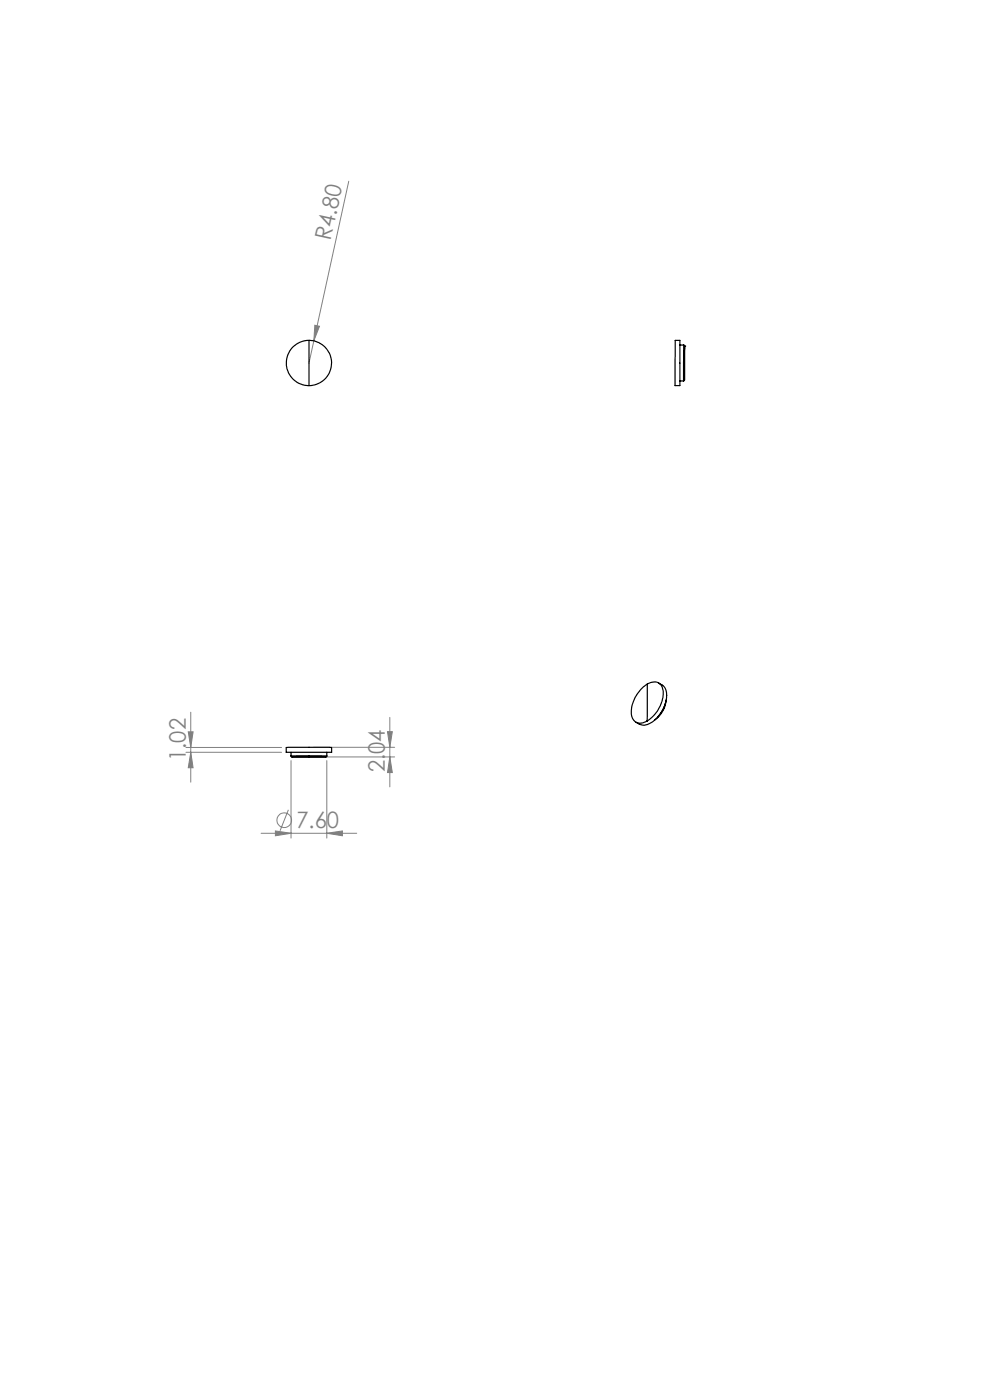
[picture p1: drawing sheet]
<svg xmlns="http://www.w3.org/2000/svg" width="210mm" height="297mm" viewBox="0 0 210 297" stroke-linecap="round" stroke-linejoin="round" font-family="sans-serif">
<defs><g id="words">
<g font-size="4.8" fill="#808080">
<text x="70.1" y="51.1" transform="rotate(-78 70.1 51.1)">R4.80</text>
<text x="39.4" y="161.4" transform="rotate(-90 39.4 161.4)">1.02</text>
<text x="81.6" y="163.8" transform="rotate(-90 81.6 163.8)">2.04</text>
<text x="62.9" y="175.6">7.60</text>
</g>
</g></defs>
<g fill="none" stroke="#808080" stroke-width=".21">
<path d="M74 38.4l-7.4 33.9M66.6 72.3l-1.1 4.7M66.8 69l1 .2-1.2 3.1zM39.4 158.6h20.3M39.4 159.6h20.3M39.9 155.3h1.1l-.5 3.3zM40.5 159.6l.5 3.3h-1.1zM40.5 151.1v14.8M66.5 158.5h17.2M82.2 155.2h1l-.5 3.3zM82.7 152.2v14.7M55.4 176.8h20.3"/>
<path d="M58.4 176.3l3.3 .5-3.3 .5zM61.2 171.8l-1.8 4.4M61.7 161.4v16.4M66.5 160.6h17.2M69.3 176.8l3.3-.5v1zM69.3 161.4v16.4M82.7 160.6l.5 3.3h-1z"/>
<circle cx="60.3" cy="174" r="1.56"/>
</g>
<g fill="#808080">
<path d="M66.8 69l1 .2-1.2 3.1z"/>
<path d="M58.4 176.3l3.3 .5-3.3 .5zM69.3 176.8l3.3-.5v1z"/>
<path d="M82.7 160.6l.5 3.3h-1zM82.2 155.2h1l-.5 3.3z"/>
<path d="M39.9 155.3h1.1l-.5 3.3zM40.5 159.6l.5 3.3h-1.1z"/>
</g>
<g fill="none" stroke="#000" stroke-width=".25">
<path d="M65.5 72.2a4.8 4.8 0 0 1 4.8 4.8 4.8 4.8 0 0 1-4.8 4.8M65.5 72.2v9.6M65.5 72.2a4.8 4.8 0 0 0-4.8 4.8 4.8 4.8 0 0 0 4.8 4.8M143.2 72.2h1v9.6h-1zM144.2 73.2h.8M145 73.2v7.6M145 73.2l.2 .1M145.2 73.4v7.2M145.2 73.4h.1M144.2 80.8h.8M145.2 80.6l-.2 .2M60.7 158.6v1h9.6v-1h-9.6"/>
<path d="M61.7 159.6v.8M69.3 159.6v.8M137.3 145.1a2.04 2.04 0 0 1 2.3-.2 2.04 2.04 0 0 1 1.1 2.1 7.6 7.6 0 0 1-3.4 6M137.3 145.1v7.9M137.3 145.1a7 7 0 0 0-3.2 7 2 2 0 0 0 3.2 .9M139.7 144.9l.7 .4a3.1 3.1 0 0 1 .8 3.7 6.2 6.2 0 0 1-4.6 4.8l-1-.2-.7-.4M141.1 149.2l-.8 2-.8 1M141.3 148.5a6 6 0 0 1-2.4 4.2M61.7 160.4l.2 .2M61.9 160.6h3.6M65.5 160.3v.2M65.5 160.5l-3.6 .1"/>
<path d="M65.5 160.6h3.6M65.5 160.5l3.6 .1M65.5 160.5v.1M65.5 160.3l-3.8 .1M65.5 160.3l3.8 .1M69.3 160.4l-.2 .2"/>
</g>
<use href="#words"/>
</svg>
